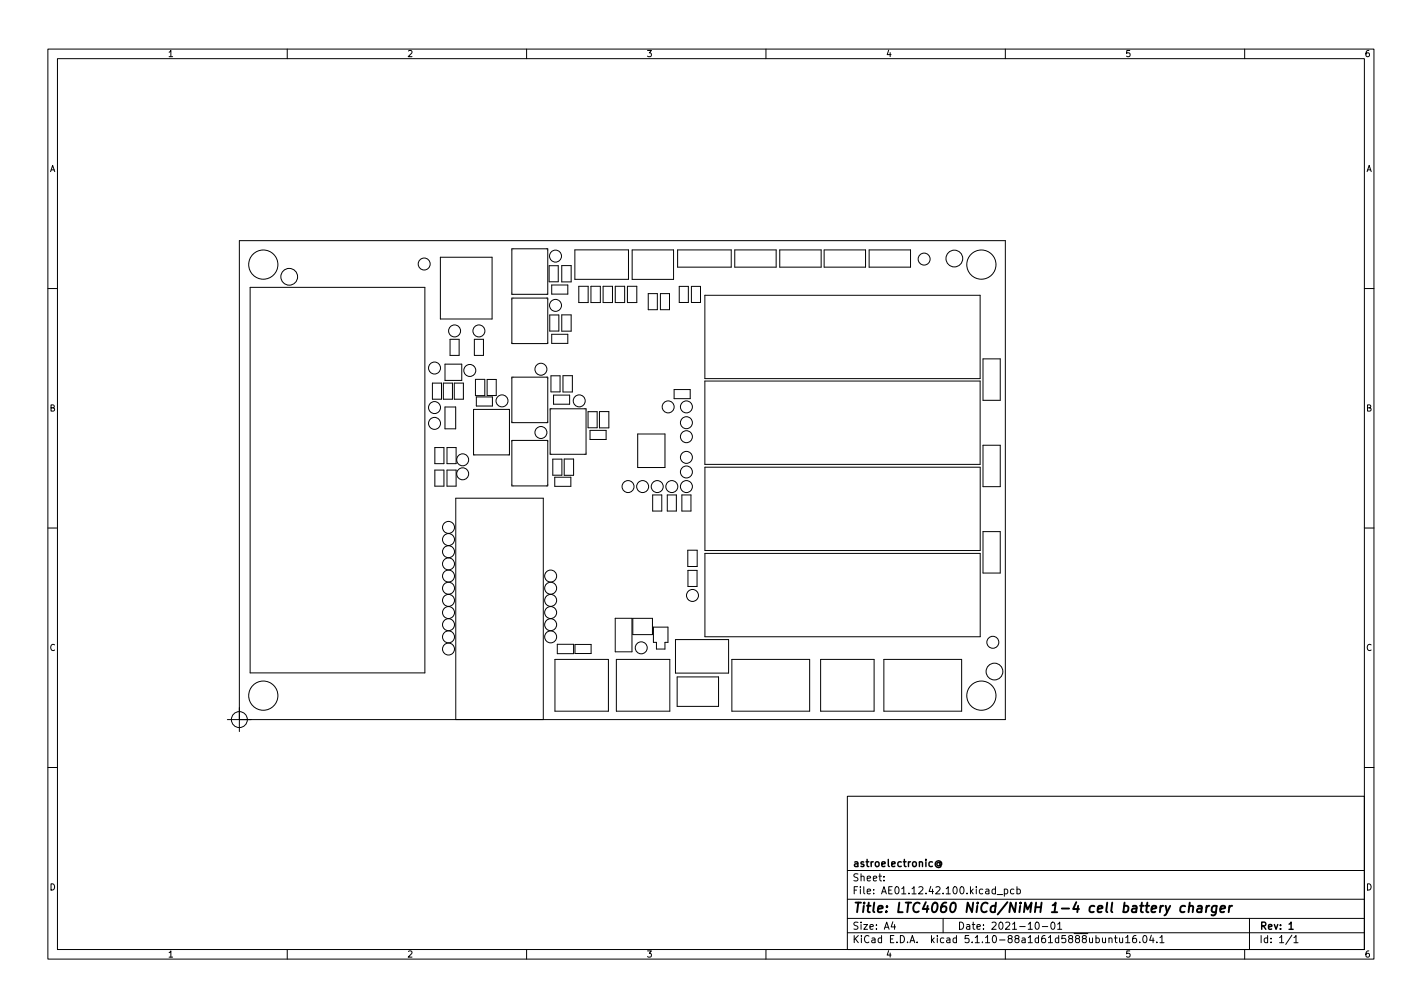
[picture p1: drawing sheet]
<svg xmlns="http://www.w3.org/2000/svg" width="297mm" height="210mm" viewBox="0 0 297 210" stroke-linecap="round" stroke-linejoin="round" font-family="sans-serif">
<defs><g id="words">
<text font-size="2.8" x="178" y="190.6">Title: LTC4060 NiCd/NiMH 1-4 cell battery charger</text>
<g font-size="2.1">
<text x="178" y="184">Sheet:</text>
<text x="178" y="181">astroelectronic@</text>
<text x="178" y="186.7">File: AE01.12.42.100.kicad_pcb</text>
<text x="178" y="196.9">KiCad E.D.A. kicad 5.1.10-88a1d61d5888ubuntu16.04.1</text>
<text x="178" y="194.1">Size: A4</text>
<text x="200" y="194.1">Date: 2021-10-01</text>
<text x="263" y="194.1">Rev: 1</text>
<text x="263" y="196.9">Id: 1/1</text>
</g>
<g font-size="1.8">
<text x="35" y="11.9">1</text>
<text x="85" y="11.9">2</text>
<text x="135" y="11.9">3</text>
<text x="185" y="11.9">4</text>
<text x="235" y="11.9">5</text>
<text x="285" y="11.9">6</text>
<text x="10.3" y="35.9">A</text>
<text x="285.3" y="35.9">A</text>
<text x="10.3" y="85.9">B</text>
<text x="285.3" y="85.9">B</text>
<text x="10.3" y="135.9">C</text>
<text x="285.3" y="135.9">C</text>
<text x="10.3" y="185.9">D</text>
<text x="285.3" y="185.9">D</text>
<text x="35" y="199.9">1</text>
<text x="85" y="199.9">2</text>
<text x="135" y="199.9">3</text>
<text x="185" y="199.9">4</text>
<text x="235" y="199.9">5</text>
<text x="285" y="199.9">6</text>
</g>
</g></defs>
<g fill="none" stroke="#000" stroke-width=".21">
<path d="M10 10.2h277v190.1h-277zM12 12.2h273v186.1h-273zM60 10.2v2M110 10.2v2M160 10.2v2M210 10.2v2M260 10.2v2M52.3 60h36.4v80.5h-36.4zM92 53.7h10.8v12.9h-10.8zM106.9 52h7.5v9.5h-7.5zM114.7 55.5h1.9v3.3h-1.9zM115.2 59.5h3.4v1.9h-3.4z"/>
<path d="M117.3 55.5h2v3.4h-2zM120.1 52.2h11.2v6.1h-11.2zM120.9 59.8h2v3.4h-2zM123.4 59.8h2v3.4h-2zM126 59.8h1.9v3.4h-1.9zM128.5 59.8h2v3.4h-2zM131.1 59.8h1.9v3.4h-1.9zM132.1 52.2h8.6v6.1h-8.6zM141.5 52.2h11.2v3.6h-11.2zM141.9 59.8h1.9v3.4h-1.9zM144.4 59.8h1.9v3.4h-1.9zM153.5 52.2h8.6v3.6h-8.6z"/>
<path d="M162.9 52.2h8.6v3.6h-8.6zM172.2 52.2h8.6v3.6h-8.6zM181.6 52.2h8.6v3.6h-8.6zM10 60.2h2M90.3 80h1.9v3.3h-1.9zM92.6 80h1.9v3.3h-1.9zM93 76h3.5v3.4h-3.5zM94 70.8h1.9v3.4h-1.9zM94.9 80h1.9v3.3h-1.9zM99.1 70.8h1.9v3.4h-1.9zM99.3 79.2h2v3.4h-2zM101.8 79.2h1.9v3.4h-1.9z"/>
<path d="M106.9 62.2h7.5v9.5h-7.5zM106.9 78.7h7.5v9.5h-7.5zM114.8 65.8h1.9v3.3h-1.9zM115.1 78.5h1.9v3.3h-1.9zM115.2 69.8h3.4v1.9h-3.4zM117.3 65.7h2v3.4h-2zM117.6 78.4h2v3.4h-2zM135.4 61.3h1.9v3.4h-1.9zM137.9 61.3h2v3.4h-2zM147.2 61.7h57.5v17.4h-57.5zM147.2 79.6h57.5v17.4h-57.5zM205.3 74.9h3.6v8.7h-3.6z"/>
<path d="M285 60.2h2M90.8 98.1h1.9v3.4h-1.9zM90.8 93.5h1.9v3.3h-1.9zM92.9 85h2.3v4.5h-2.3zM93.4 98.1h1.9v3.4h-1.9zM93.4 93.5h1.9v3.3h-1.9zM98.9 85.5h7.5v9.5h-7.5zM99.5 82.9h3.4v1.9h-3.4zM106.9 92h7.5v9.5h-7.5zM114.9 85.4h7.5v9.5h-7.5zM115.5 95.9h1.9v3.3h-1.9zM115.6 82.5h3.4v1.9h-3.4z"/>
<path d="M115.9 99.6h3.3v1.9h-3.3zM117.9 95.8h1.9v3.4h-1.9zM122.8 86h1.9v3.3h-1.9zM123.2 89.9h3.4v1.9h-3.4zM125.2 85.9h2v3.4h-2zM133.2 90.6h5.7v7h-5.7zM140.8 81.3h3.4v1.9h-3.4zM147.2 97.5h57.5v17.4h-57.5zM205.3 93h3.6v8.6h-3.6zM10 110.2h2M136.3 103.3h1.9v3.4h-1.9zM139.4 103.3h1.9v3.4h-1.9z"/>
<path d="M142.4 103.3h1.9v3.4h-1.9zM143.7 114.9h1.9v3.4h-1.9zM143.7 119.1h1.9v3.4h-1.9zM147.2 115.5h57.5v17.4h-57.5zM205.3 111h3.6v8.7h-3.6zM285 110.2h2M115.9 137.7h11.2v10.8h-11.2zM116.4 134.5h3.4v2h-3.4zM120.1 134.6h3.4v1.9h-3.4zM128.5 129.1h3.5v7h-3.5zM128.7 137.7h11.2v10.8h-11.2zM132.2 129.1h4.1v3.4h-4.1z"/>
<path d="M136.5 130.9h3v3.2h-.6v1.4h-1.8v-1.4h-.6zM141.1 133.5h11.1v7h-11.1zM152.9 137.7h16.2v10.8h-16.2zM171.4 137.7h11.2v10.8h-11.2zM184.6 137.7h16.3v10.8h-16.3zM47.5 150.2h162.5v-100h-160v102.5M95.2 150.2v-46.2h18.3v46.2M141.4 141.3h8.7v6.2h-8.7zM10 160.2h2M177 166.3h108v32h-108zM285 160.2h2M60 198.3v2"/>
<path d="M110 198.3v2M160 198.3v2M177 194.8h108M177 191.8h108M177 187.8h108M177 181.8h108M184.6 183.8v.1M184.6 183v.1M186.5 192.5l-.4 1h1M186.9 193v1M197 191.8v3M208.3 186.8h1.1"/>
<path d="M209.8 185.7l.4-.1 .3 .3-.1 .7h-.6M209.8 185.6v1.5M210 198.3v2M211.8 185.7l-.4-.1-.3 .3 .1 .7h.6M212.4 185.7l.5-.1 .2 .3-.1 .7h-.6M212.4 185.1v1.5M216.4 192.7l.2-.2a.8 .8 0 0 1 .5 .8 .8 .8 0 0 1-.5 .7l-.2-.1-.2-.4zM217.7 193.5h1.2M219.6 192.7l.3-.2a.8 .8 0 0 1 .5 .8 .8 .8 0 0 1-.5 .7l-.3-.1-.1-.4zM220.9 193l.5-.5v1.5M220.9 194h.9M231.6 196l.3-.2 .3 .1 .1 .9"/>
<path d="M231.6 195.8v1M232.8 195.8h.6M233 195.3v1.3l.4 .2M233.9 195.8v1h.4l.2-.1M234.5 195.8v1M235.1 195.8l.5-.5v1.5M235.1 196.8h.9M237.3 195.3l-.4 .1a1.01 1.01 0 0 0 0 1.4l.5-.1v-.5l-.3-.3h-.2l-.3 .3M238.1 196.7v.1M238.9 195.4l.2-.1a.8 .8 0 0 1 .5 .8 .8 .8 0 0 1-.5 .7 1 1 0 0 1-.2-1.4zM240.5 195.3l-.4 1h1M240.9 195.8v1"/>
<path d="M241.6 196.7v.1M242.3 195.8l.4-.5v1.5M242.3 196.8h.8M260 198.3v2M261 191.8v6.5M269.9 195.3l-1.3 1.9M270.3 195.8l.4-.5v1.5M270.3 196.8h.8"/>
<circle cx="55" cy="55.2" r="3"/>
<circle cx="60.4" cy="57.8" r="1.75"/>
<circle cx="88.6" cy="55.1" r="1.25"/>
<circle cx="116" cy="53.5" r="1.25"/>
<circle cx="193" cy="54.1" r="1.25"/>
<circle cx="199.4" cy="54" r="1.75"/>
<circle cx="205" cy="55.2" r="3"/>
<circle cx="90.8" cy="76.8" r="1.25"/>
<circle cx="95" cy="69.1" r="1.25"/>
<circle cx="98.1" cy="77.4" r="1.25"/>
<circle cx="100" cy="69.1" r="1.25"/>
<circle cx="113" cy="77.1" r="1.25"/>
<circle cx="116" cy="63.8" r="1.25"/>
<circle cx="90.8" cy="85.1" r="1.25"/>
<circle cx="90.8" cy="88.4" r="1.25"/>
<circle cx="96.6" cy="98.9" r="1.25"/>
<circle cx="96.6" cy="96" r="1.25"/>
<circle cx="104.9" cy="83.7" r="1.25"/>
<circle cx="113" cy="90.3" r="1.25"/>
<circle cx="121" cy="83.7" r="1.25"/>
<circle cx="139.6" cy="85" r="1.25"/>
<circle cx="143.4" cy="85" r="1.25"/>
<circle cx="143.4" cy="98.5" r="1.25"/>
<circle cx="143.4" cy="88.3" r="1.25"/>
<circle cx="143.4" cy="95.5" r="1.25"/>
<circle cx="143.4" cy="91.2" r="1.25"/>
<circle cx="93.7" cy="115.2" r="1.25"/>
<circle cx="93.7" cy="117.7" r="1.25"/>
<circle cx="93.7" cy="110.1" r="1.25"/>
<circle cx="93.7" cy="112.7" r="1.25"/>
<circle cx="131.2" cy="101.6" r="1.25"/>
<circle cx="134.2" cy="101.6" r="1.25"/>
<circle cx="137.3" cy="101.6" r="1.25"/>
<circle cx="140.3" cy="101.6" r="1.25"/>
<circle cx="143.4" cy="101.6" r="1.25"/>
<circle cx="93.7" cy="122.8" r="1.25"/>
<circle cx="93.7" cy="120.3" r="1.25"/>
<circle cx="93.7" cy="125.4" r="1.25"/>
<circle cx="93.7" cy="135.5" r="1.25"/>
<circle cx="93.7" cy="130.4" r="1.25"/>
<circle cx="93.7" cy="133" r="1.25"/>
<circle cx="93.7" cy="127.9" r="1.25"/>
<circle cx="115" cy="125.4" r="1.25"/>
<circle cx="115" cy="122.8" r="1.25"/>
<circle cx="115" cy="120.3" r="1.25"/>
<circle cx="115" cy="133" r="1.25"/>
<circle cx="115" cy="127.9" r="1.25"/>
<circle cx="115" cy="130.4" r="1.25"/>
<circle cx="133.9" cy="135.3" r="1.25"/>
<circle cx="144.7" cy="124.3" r="1.25"/>
<circle cx="207.4" cy="134.1" r="1.25"/>
<circle cx="50" cy="150.2" r="1.67"/>
<circle cx="55" cy="145.2" r="3"/>
<circle cx="205" cy="145.2" r="3"/>
<circle cx="207.7" cy="140.2" r="1.75"/>
</g>
<path d="M196.3 180.2a.36 .36 0 0 0-.5 0 .36 .36 0 0 0 0 .5 .36 .36 0 0 0 .5-.1M196.3 180.1v.5l.2 .1a.64 .64 0 0 0-.4-1 .64 .64 0 0 0-.8 .7 .72 .72 0 0 0 .5 .7 .72 .72 0 0 0 .8-.2M269.3 193l.4-.5v1.5M269.3 194h.8" fill="none" stroke="#000" stroke-width=".3"/>
<path d="M247.6 189.2a.66 .66 0 0 0-1 .3l-.1 .6 .2 .3h.7M248.4 189.3l.3-.2 .5 .1-.1 1.3M248.5 188.5l-.2 2M250.2 189.2h.8l-.1 1.3M251 189.6l-.6 .1a.4 .4 0 0 0-.4 .3 .4 .4 0 0 0 .3 .5l.7-.1M252.1 189.1l-.2 1.4M252.6 189.1l-.4 .1-.2 .3M254.1 189.2a.66 .66 0 0 0-.9 .3l-.1 .6 .1 .3h.8M254.2 189.1l-.2 1.6-.5 .4-.4-.1M254.9 189.8l1-.2v-.4l-.6-.1-.3 .3v1h.7M256.8 189.1l-.1 1.4M257.4 189.1l-.4 .1-.2 .3" fill="none" stroke="#000" stroke-width=".4"/>
<use href="#words"/>
</svg>
